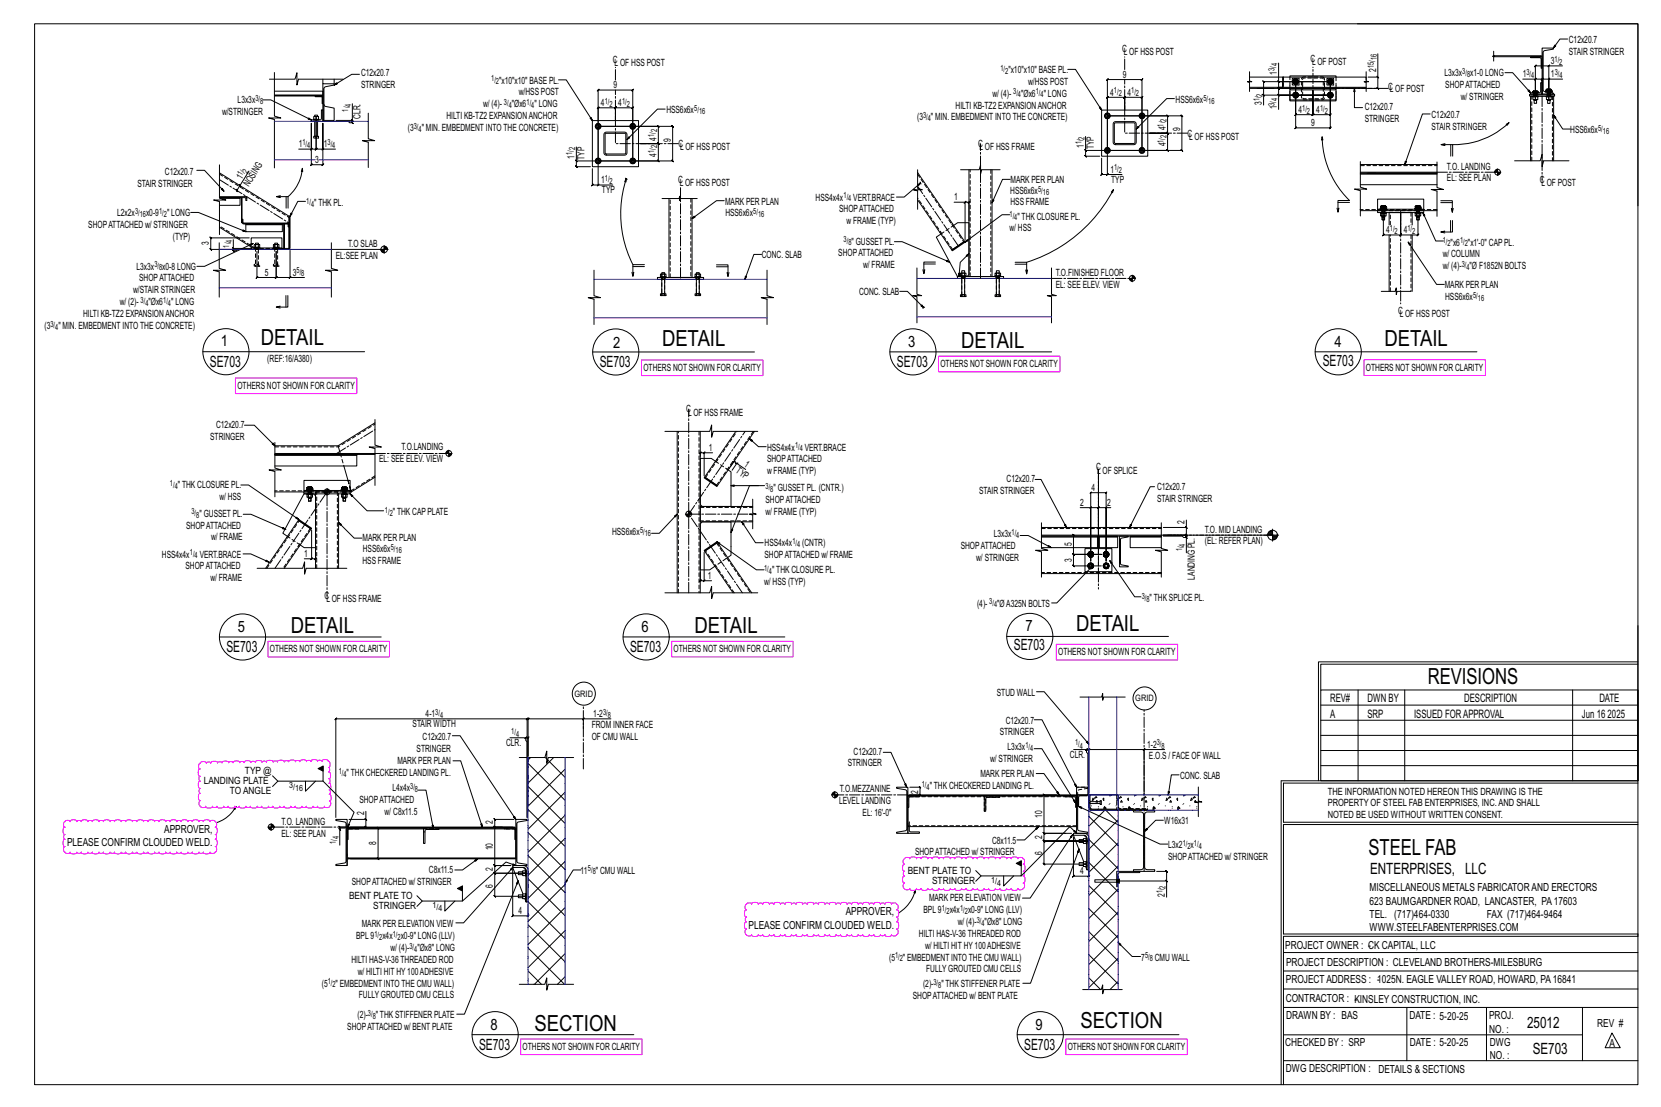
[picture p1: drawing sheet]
<svg xmlns="http://www.w3.org/2000/svg" width="914mm" height="610mm" viewBox="0 0 914 610" stroke-linecap="round" stroke-linejoin="round" font-family="sans-serif">
<defs><g id="words">
<g font-size="12.2">
<text x="144" y="190">DETAIL</text>
<text x="364" y="191">DETAIL</text>
<text x="529" y="191">DETAIL</text>
<text x="762" y="191">DETAIL</text>
<text x="592" y="347">DETAIL</text>
<text x="160" y="348">DETAIL</text>
<text x="382" y="348">DETAIL</text>
<text x="786" y="377">REVISIONS</text>
<text x="753" y="471">STEEL FAB</text>
<text x="294" y="567">SECTION</text>
<text x="595" y="566">SECTION</text>
</g>
<g font-size="8.6">
<text x="122" y="191">1</text>
<text x="338" y="191">2</text>
<text x="500" y="191">3</text>
<text x="735" y="191">4</text>
<text x="116" y="202">SE703</text>
<text x="330" y="202">SE703</text>
<text x="494" y="202">SE703</text>
<text x="728" y="202">SE703</text>
<text x="565" y="348">7</text>
<text x="131" y="348">5</text>
<text x="353" y="348">6</text>
<text x="125" y="359">SE703</text>
<text x="347" y="359">SE703</text>
<text x="558" y="358">SE703</text>
<text x="754" y="481">ENTERPRISES, LLC</text>
<text x="270" y="567">8</text>
<text x="570" y="567">9</text>
<text x="841" y="566">25012</text>
<text x="264" y="578">SE703</text>
<text x="564" y="578">SE703</text>
<text x="844" y="580">SE703</text>
</g>
<g font-size="6.4">
<text x="732" y="386">REV#</text>
<text x="753" y="386">DWN BY</text>
<text x="806" y="386">DESCRIPTION</text>
<text x="880" y="386">DATE</text>
<text x="732" y="395">A</text>
<text x="753" y="395">SRP</text>
<text x="778" y="395">ISSUED FORAPPROVAL</text>
<text x="871" y="395">Jun 16</text>
<text x="885" y="395">2025</text>
</g>
<g font-size="6.1">
<text x="90" y="459">APPROVER,</text>
<text x="37" y="466">PLEASE CONFIRM CLOUDED WELD.</text>
<text x="754" y="491">MISCELLANEOUS METALS FABRICATORAND ERECTORS</text>
<text x="754" y="498">623 BAUMGARDNER ROAD, LANCASTER, PA17603</text>
<text x="466" y="504">APPROVER,</text>
<text x="754" y="505">TEL. (717)464-0330</text>
<text x="819" y="505">FAX (717)464-9464</text>
<text x="412" y="511">PLEASE CONFIRM CLOUDED WELD.</text>
<text x="754" y="513">WWW.STEELFABENTERPRISES.COM</text>
<text x="708" y="523">PROJECT OWNER : -CK CAPITAL, LLC</text>
<text x="708" y="532">PROJECT DESCRIPTION : CLEVELAND BROTHERS-MILESBURG</text>
<text x="708" y="541">PROJECTADDRESS : -1025N. EAGLE VALLEY ROAD, HOWARD, PA16841</text>
<text x="708" y="552">CONTRACTOR : -KINSLEY CONSTRUCTION, INC.</text>
<text x="708" y="561">DRAWN BY : BAS</text>
<text x="776" y="561">DATE : 5-20-25</text>
<text x="820" y="561">PROJ.</text>
<text x="820" y="569">NO. :</text>
<text x="879" y="566">REV #</text>
<text x="708" y="576">CHECKED BY : SRP</text>
<text x="776" y="576">DATE : 5-20-25</text>
<text x="820" y="576">DWG</text>
<text x="886" y="577">A</text>
<text x="820" y="583">NO. :</text>
<text x="708" y="590">DWG DESCRIPTION : DETAILS &amp; SECTIONS</text>
</g>
<g font-size="5.5">
<text x="864" y="24">C12x20.7</text>
<text x="618" y="29">C</text>
<text x="337" y="34">C</text>
<text x="619" y="30">LOF HSS POST</text>
<text x="722" y="34">C</text>
<text x="722" y="36">LOF POST</text>
<text x="854" y="35">3</text>
<text x="864" y="30">STAIR STRINGER</text>
<text x="338" y="36">LOF HSS POST</text>
<text x="555" y="40">&quot;x10&quot;x10&quot; BASE PL.</text>
<text x="703" y="41" transform="rotate(-90 703 41)">1</text>
<text x="758" y="40" transform="rotate(-90 758 40)">2</text>
<text x="199" y="42">C12x20.7</text>
<text x="275" y="46">&quot;x10&quot;x10&quot; BASE PL.</text>
<text x="566" y="47">w/HSS POST</text>
<text x="618" y="43">9</text>
<text x="795" y="42">L3x3x</text>
<text x="809" y="42">x1-0 LONG</text>
<text x="838" y="43">1</text>
<text x="854" y="43">1</text>
<text x="199" y="49">STRINGER</text>
<text x="286" y="53">w/HSS POST</text>
<text x="338" y="49">9</text>
<text x="546" y="53">w/ (4)-</text>
<text x="562" y="53">&quot;Øx6</text>
<text x="575" y="53">&quot; LONG</text>
<text x="611" y="53">4</text>
<text x="621" y="53">4</text>
<text x="764" y="49">CLOF POST</text>
<text x="796" y="49">SHOPATTACHED</text>
<text x="131" y="57">L3x3x</text>
<text x="266" y="59">w/ (4)-</text>
<text x="282" y="59">&quot;Øx6</text>
<text x="294" y="59">&quot; LONG</text>
<text x="331" y="58">4</text>
<text x="340" y="58">4</text>
<text x="526" y="60">HILTI KB-TZ2 EXPANSIONANCHOR</text>
<text x="647" y="57">HSS6x6x</text>
<text x="695" y="58" transform="rotate(-90 695 58)">3</text>
<text x="804" y="55">w/ STRINGER</text>
<text x="122" y="63">w/STRINGER</text>
<text x="199" y="66" transform="rotate(-90 199 66)">CLR.</text>
<text x="246" y="66">HILTI KB-TZ2 EXPANSIONANCHOR</text>
<text x="367" y="62">HSS6x6x</text>
<text x="703" y="60" transform="rotate(-90 703 60)">1</text>
<text x="715" y="62">4</text>
<text x="725" y="62">4</text>
<text x="751" y="61">C12x20.7</text>
<text x="788" y="65">C12x20.7</text>
<text x="505" y="66">(3</text>
<text x="512" y="66">&quot; MIN. EMBEDMENT INTO THE CONCRETE)</text>
<text x="642" y="72" transform="rotate(-90 642 72)">4</text>
<text x="722" y="69">9</text>
<text x="751" y="67">STRINGER</text>
<text x="788" y="71">STAIR STRINGER</text>
<text x="225" y="72">(3</text>
<text x="232" y="72">&quot; MIN. EMBEDMENT INTO THE CONCRETE)</text>
<text x="361" y="78" transform="rotate(-90 361 78)">4</text>
<text x="650" y="72" transform="rotate(-90 650 72)">9</text>
<text x="654" y="75">C</text>
<text x="655" y="77">LOF HSS POST</text>
<text x="864" y="73">HSS6x6x</text>
<text x="164" y="81">1</text>
<text x="178" y="81">1</text>
<text x="369" y="78" transform="rotate(-90 369 78)">9</text>
<text x="373" y="81">C</text>
<text x="374" y="83">LOF HSS POST</text>
<text x="538" y="81">C</text>
<text x="539" y="82">L</text>
<text x="542" y="82">OF HSS FRAME</text>
<text x="597" y="82" transform="rotate(-90 597 82)">1</text>
<text x="602" y="82" transform="rotate(-90 602 82)">TYP</text>
<text x="642" y="81" transform="rotate(-90 642 81)">4</text>
<text x="174" y="90">3</text>
<text x="316" y="87" transform="rotate(-90 316 87)">1</text>
<text x="322" y="88" transform="rotate(-90 322 88)">TYP</text>
<text x="361" y="86" transform="rotate(-90 361 86)">4</text>
<text x="611" y="95">1</text>
<text x="797" y="93">T.O. LANDING</text>
<text x="91" y="97">C12x20.7</text>
<text x="133" y="99" transform="rotate(-58 133 99)">1</text>
<text x="331" y="101">1</text>
<text x="373" y="101">C</text>
<text x="556" y="101">MARK PER PLAN</text>
<text x="612" y="101">TYP</text>
<text x="797" y="100">EL: SEE PLAN</text>
<text x="848" y="101">C</text>
<text x="76" y="103">STAIR STRINGER</text>
<text x="137" y="103" transform="rotate(-58 137 103)">NOSING</text>
<text x="331" y="106">TYP</text>
<text x="374" y="102">LOF HSS POST</text>
<text x="556" y="107">HSS6x6x</text>
<text x="849" y="102">LOF POST</text>
<text x="173" y="113">&quot; THK PL.</text>
<text x="399" y="113">MARK PER PLAN</text>
<text x="449" y="110">HSS4x4x</text>
<text x="470" y="110">VERT.BRACE</text>
<text x="525" y="110">1</text>
<text x="556" y="113">HSS FRAME</text>
<text x="64" y="119">L2x2x</text>
<text x="80" y="119">x0-9</text>
<text x="92" y="119">&quot; LONG</text>
<text x="399" y="119">HSS6x6x</text>
<text x="462" y="117">SHOPATTACHED</text>
<text x="49" y="126">SHOPATTACHED w/ STRINGER</text>
<text x="466" y="124">w FRAME (TYP)</text>
<text x="560" y="121">&quot; THK CLOSURE PL.</text>
<text x="556" y="127">w/ HSS</text>
<text x="763" y="128">4</text>
<text x="773" y="128">4</text>
<text x="95" y="132">(TYP)</text>
<text x="115" y="135" transform="rotate(-90 115 135)">3</text>
<text x="192" y="136">T.O SLAB</text>
<text x="469" y="135">&quot; GUSSET PL.</text>
<text x="799" y="135">&quot;x6</text>
<text x="808" y="135">&quot;x1'-0&quot; CAPPL.</text>
<text x="185" y="142">EL:SEE PLAN</text>
<text x="419" y="142">CONC. SLAB</text>
<text x="461" y="141">SHOPATTACHED</text>
<text x="794" y="142">w/ COLUMN</text>
<text x="75" y="148">L3x3x</text>
<text x="89" y="148">x0-8 LONG</text>
<text x="475" y="148">w/ FRAME</text>
<text x="794" y="148">w/ (4)-</text>
<text x="809" y="148">&quot;Ø F1852N BOLTS</text>
<text x="77" y="155">SHOPATTACHED</text>
<text x="146" y="152">5</text>
<text x="161" y="152">3</text>
<text x="581" y="152">T.O.FINISHED FLOOR</text>
<text x="73" y="162">w/STAIR STRINGER</text>
<text x="581" y="159">EL: SEE ELEV. VIEW</text>
<text x="795" y="159">MARK PER PLAN</text>
<text x="473" y="162">CONC. SLAB</text>
<text x="796" y="165">HSS6x6x</text>
<text x="66" y="168">w/ (2)-</text>
<text x="82" y="168">&quot;Øx6</text>
<text x="94" y="168">&quot; LONG</text>
<text x="770" y="173">C</text>
<text x="46" y="175">HILTI KB-TZ2 EXPANSIONANCHOR</text>
<text x="771" y="174">LOF HSS POST</text>
<text x="24" y="181">(3</text>
<text x="32" y="181">&quot; MIN. EMBEDMENT INTO THE CONCRETE)</text>
<text x="147" y="199">(REF:16/A380)</text>
<text x="518" y="202">OTHERS NOT SHOWN FOR CLARITY</text>
<text x="354" y="204">OTHERS NOT SHOWN FOR CLARITY</text>
<text x="752" y="204">OTHERS NOT SHOWN FOR CLARITY</text>
<text x="131" y="214">OTHERS NOT SHOWN FOR CLARITY</text>
<text x="378" y="227">C</text>
<text x="379" y="229">LOF HSS FRAME</text>
<text x="119" y="236">C12x20.7</text>
<text x="116" y="242">STRINGER</text>
<text x="221" y="248">T.O.LANDING</text>
<text x="390" y="248">1</text>
<text x="422" y="248">HSS4x4x</text>
<text x="443" y="248">VERT.BRACE</text>
<text x="209" y="255">EL: SEE ELEV. VIEW</text>
<text x="409" y="257" transform="rotate(34 409 257)">1</text>
<text x="422" y="255">SHOPATTACHED</text>
<text x="405" y="260" transform="rotate(34 405 260)">TYP</text>
<text x="422" y="261">w FRAME (TYP)</text>
<text x="603" y="259">C</text>
<text x="604" y="261">L</text>
<text x="607" y="261">OF SPLICE</text>
<text x="98" y="269">&quot; THK CLOSURE PL.</text>
<text x="554" y="266">C12x20.7</text>
<text x="637" y="270">C12x20.7</text>
<text x="121" y="276">w/ HSS</text>
<text x="426" y="271">&quot; GUSSET PL. (CNTR.)</text>
<text x="539" y="272">STAIR STRINGER</text>
<text x="601" y="270">4</text>
<text x="421" y="277">SHOPATTACHED</text>
<text x="595" y="279">2</text>
<text x="609" y="279">2</text>
<text x="637" y="276">STAIR STRINGER</text>
<text x="110" y="285">&quot; GUSSET PL.</text>
<text x="216" y="284">&quot; THK CAPPLATE</text>
<text x="421" y="284">w/ FRAME (TYP)</text>
<text x="102" y="291">SHOPATTACHED</text>
<text x="652" y="288" transform="rotate(-90 652 288)">2</text>
<text x="663" y="293">T.O. MID LANDING</text>
<text x="116" y="298">w/ FRAME</text>
<text x="200" y="298">MARK PER PLAN</text>
<text x="337" y="295">HSS6x6x</text>
<text x="547" y="296">L3x3x</text>
<text x="663" y="300">(EL: REFER PLAN)</text>
<text x="200" y="304">HSS6x6x</text>
<text x="421" y="301">HSS4x4x</text>
<text x="442" y="301">(CNTR)</text>
<text x="529" y="302">SHOPATTACHED</text>
<text x="590" y="301" transform="rotate(-90 590 301)">5</text>
<text x="89" y="307">HSS4x4x</text>
<text x="110" y="307">VERT.BRACE</text>
<text x="168" y="307">1</text>
<text x="200" y="311">HSS FRAME</text>
<text x="421" y="307">SHOPATTACHED w/ FRAME</text>
<text x="537" y="309">w/ STRINGER</text>
<text x="590" y="309" transform="rotate(-90 590 309)">3</text>
<text x="102" y="314">SHOPATTACHED</text>
<text x="425" y="316">&quot; THK CLOSURE PL.</text>
<text x="116" y="320">w/ FRAME</text>
<text x="390" y="319">1</text>
<text x="421" y="322">w/ HSS (TYP)</text>
<text x="658" y="319" transform="rotate(-90 658 319)">LANDING PL.</text>
<text x="179" y="330">C</text>
<text x="180" y="332">LOF HSS FRAME</text>
<text x="538" y="334">(4)-</text>
<text x="549" y="334">&quot;ØA325N BOLTS</text>
<text x="633" y="331">&quot; THK SPLICE PL.</text>
<text x="149" y="359">OTHERS NOT SHOWN FOR CLARITY</text>
<text x="371" y="359">OTHERS NOT SHOWN FOR CLARITY</text>
<text x="583" y="361">OTHERS NOT SHOWN FOR CLARITY</text>
<text x="549" y="383">STUD WALL</text>
<text x="234" y="395">4-1</text>
<text x="327" y="395">1-2</text>
<text x="227" y="400">STAIR WIDTH</text>
<text x="326" y="401">FROM INNER FACE</text>
<text x="554" y="398">C12x20.7</text>
<text x="233" y="407">C12x20.7</text>
<text x="326" y="407">OF CMU WALL</text>
<text x="550" y="405">STRINGER</text>
<text x="229" y="414">STRINGER</text>
<text x="279" y="411">CLR.</text>
<text x="555" y="413">L3x3x</text>
<text x="631" y="412">1-2</text>
<text x="470" y="416">C12x20.7</text>
<text x="545" y="420">w/ STRINGER</text>
<text x="589" y="418">CLR.</text>
<text x="633" y="418">E.O.S / FACE OF WALL</text>
<text x="219" y="421">MARK PER PLAN</text>
<text x="467" y="422">STRINGER</text>
<text x="112" y="432">LANDING PLATE</text>
<text x="135" y="426">TYP @</text>
<text x="191" y="428">&quot; THK CHECKERED LANDING PL.</text>
<text x="540" y="428">MARK PER PLAN</text>
<text x="650" y="429">CONC. SLAB</text>
<text x="126" y="437">TO ANGLE</text>
<text x="216" y="436">L4x4x</text>
<text x="462" y="436">T.O.MEZZANINE</text>
<text x="505" y="437" transform="rotate(-90 505 437)">2</text>
<text x="512" y="435">&quot; THK CHECKERED LANDING PL.</text>
<text x="731" y="438">THE INFORMATION NOTED HEREON THIS DRAWING IS THE</text>
<text x="198" y="442">SHOPATTACHED</text>
<text x="462" y="443">LEVELLANDING</text>
<text x="200" y="449" transform="rotate(-90 200 449)">2</text>
<text x="212" y="449">w/ C8x11.5</text>
<text x="475" y="449">EL: 16'-0&quot;</text>
<text x="731" y="444">PROPERTY OF STEEL FAB ENTERPRISES, INC.AND SHALL</text>
<text x="155" y="454">T.O. LANDING</text>
<text x="271" y="454" transform="rotate(-90 271 454)">2</text>
<text x="574" y="450" transform="rotate(-90 574 450)">10</text>
<text x="641" y="454">W16x31</text>
<text x="731" y="451">NOTED BE USED WITHOUT WRITTEN CONSENT.</text>
<text x="155" y="461">EL: SEE PLAN</text>
<text x="207" y="465" transform="rotate(-90 207 465)">8</text>
<text x="546" y="465">C8x11.5</text>
<text x="574" y="462" transform="rotate(-90 574 462)">2</text>
<text x="643" y="467">L3x2</text>
<text x="655" y="467">x</text>
<text x="271" y="468" transform="rotate(-90 271 468)">10</text>
<text x="504" y="471">SHOPATTACHED w/ STRINGER</text>
<text x="574" y="471" transform="rotate(-90 574 471)">6</text>
<text x="643" y="473">SHOPATTACHED w/ STRINGER</text>
<text x="271" y="480" transform="rotate(-90 271 480)">2</text>
<text x="236" y="481">C8x11.5</text>
<text x="320" y="481">11</text>
<text x="328" y="481">&quot; CMU WALL</text>
<text x="500" y="481">BENT PLATE TO</text>
<text x="595" y="482">4</text>
<text x="194" y="487">SHOPATTACHED w/ STRINGER</text>
<text x="271" y="489" transform="rotate(-90 271 489)">6</text>
<text x="513" y="487">STRINGER</text>
<text x="192" y="495">BENT PLATE TO</text>
<text x="511" y="496">MARK PER ELEVATION VIEW</text>
<text x="641" y="494" transform="rotate(-90 641 494)">2</text>
<text x="205" y="501">STRINGER</text>
<text x="285" y="503">4</text>
<text x="508" y="503">BPL9</text>
<text x="523" y="503">x4x</text>
<text x="533" y="503">x0-9&quot; LONG (LLV)</text>
<text x="527" y="509">w/ (4)-</text>
<text x="542" y="509">&quot;Øx8&quot; LONG</text>
<text x="199" y="511">MARK PER ELEVATION VIEW</text>
<text x="506" y="516">HILTI HAS-V-36 THREADED ROD</text>
<text x="196" y="517">BPL9</text>
<text x="211" y="517">x4x</text>
<text x="221" y="517">x0-9&quot; LONG (LLV)</text>
<text x="215" y="524">w/ (4)-</text>
<text x="230" y="524">&quot;Øx8&quot; LONG</text>
<text x="509" y="522">w/ HILTI HIT HY100ADHESIVE</text>
<text x="193" y="530">HILTI HAS-V-36 THREADED ROD</text>
<text x="489" y="529">(5</text>
<text x="497" y="529">&quot; EMBEDMENT INTO THE CMU WALL)</text>
<text x="628" y="529">7</text>
<text x="636" y="529">CMU WALL</text>
<text x="197" y="537">w/ HILTI HIT HY100ADHESIVE</text>
<text x="510" y="536">FULLYGROUTED CMU CELLS</text>
<text x="177" y="543">(5</text>
<text x="185" y="543">&quot; EMBEDMENT INTO THE CMU WALL)</text>
<text x="508" y="544">(2)-</text>
<text x="518" y="544">&quot; THK STIFFENER PLATE</text>
<text x="198" y="550">FULLYGROUTED CMU CELLS</text>
<text x="503" y="550">SHOPATTACHED w/ BENT PLATE</text>
<text x="197" y="561">(2)-</text>
<text x="207" y="561">&quot; THK STIFFENER PLATE</text>
<text x="191" y="567">SHOPATTACHED w/ BENT PLATE</text>
<text x="288" y="578">OTHERS NOT SHOWN FOR CLARITY</text>
<text x="588" y="578">OTHERS NOT SHOWN FOR CLARITY</text>
</g>
<g font-size="4.9">
<text x="316" y="384">GRID</text>
<text x="625" y="386">GRID</text>
</g>
<g font-size="4.7">
<text x="758" y="33" transform="rotate(-90 758 33)">16</text>
<text x="856" y="34">1/</text>
<text x="858" y="36">2</text>
<text x="551" y="39">1/</text>
<text x="553" y="41">2</text>
<text x="702" y="39" transform="rotate(-90 702 39)">3/</text>
<text x="703" y="36" transform="rotate(-90 703 36)">4</text>
<text x="756" y="37" transform="rotate(-90 756 37)">15/</text>
<text x="805" y="41">3/</text>
<text x="840" y="41">3/</text>
<text x="856" y="41">3/</text>
<text x="270" y="45">1/</text>
<text x="273" y="46">2</text>
<text x="808" y="43">8</text>
<text x="843" y="43">4</text>
<text x="858" y="43">4</text>
<text x="558" y="52">3/</text>
<text x="560" y="54">4</text>
<text x="570" y="52">1/</text>
<text x="573" y="54">4</text>
<text x="613" y="51">1/</text>
<text x="616" y="53">2</text>
<text x="623" y="51">1/</text>
<text x="625" y="53">2</text>
<text x="695" y="53" transform="rotate(-90 695 53)">2</text>
<text x="141" y="55">3/</text>
<text x="143" y="57">8</text>
<text x="193" y="59" transform="rotate(-90 193 59)">4</text>
<text x="277" y="58">3/</text>
<text x="280" y="59">4</text>
<text x="290" y="58">1/</text>
<text x="292" y="59">4</text>
<text x="333" y="57">1/</text>
<text x="336" y="59">2</text>
<text x="342" y="57">1/</text>
<text x="345" y="59">2</text>
<text x="663" y="55">5/</text>
<text x="665" y="57">16</text>
<text x="693" y="56" transform="rotate(-90 693 56)">1/</text>
<text x="702" y="58" transform="rotate(-90 702 58)">3/</text>
<text x="703" y="56" transform="rotate(-90 703 56)">4</text>
<text x="192" y="61" transform="rotate(-90 192 61)">1/</text>
<text x="382" y="61">5/</text>
<text x="385" y="63">16</text>
<text x="508" y="65">3/</text>
<text x="717" y="61">1/</text>
<text x="720" y="63">2</text>
<text x="727" y="61">1/</text>
<text x="729" y="63">2</text>
<text x="228" y="71">3/</text>
<text x="511" y="67">4</text>
<text x="641" y="70" transform="rotate(-90 641 70)">1/</text>
<text x="642" y="67" transform="rotate(-90 642 67)">2</text>
<text x="880" y="72">5/</text>
<text x="230" y="73">4</text>
<text x="360" y="75" transform="rotate(-90 360 75)">1/</text>
<text x="362" y="73" transform="rotate(-90 362 73)">2</text>
<text x="597" y="77" transform="rotate(-90 597 77)">2</text>
<text x="642" y="76" transform="rotate(-90 642 76)">2</text>
<text x="882" y="74">16</text>
<text x="167" y="80">1/</text>
<text x="169" y="82">4</text>
<text x="180" y="80">3/</text>
<text x="183" y="82">4</text>
<text x="317" y="83" transform="rotate(-90 317 83)">2</text>
<text x="362" y="82" transform="rotate(-90 362 82)">2</text>
<text x="595" y="80" transform="rotate(-90 595 80)">1/</text>
<text x="641" y="79" transform="rotate(-90 641 79)">1/</text>
<text x="315" y="85" transform="rotate(-90 315 85)">1/</text>
<text x="360" y="84" transform="rotate(-90 360 84)">1/</text>
<text x="136" y="96" transform="rotate(-58 136 96)">2</text>
<text x="613" y="94">1/</text>
<text x="616" y="96">2</text>
<text x="133" y="97" transform="rotate(-58 133 97)">1/</text>
<text x="333" y="100">1/</text>
<text x="336" y="101">2</text>
<text x="572" y="106">5/</text>
<text x="574" y="107">16</text>
<text x="169" y="112">1/</text>
<text x="171" y="114">4</text>
<text x="464" y="109">1/</text>
<text x="467" y="111">4</text>
<text x="74" y="118">3/</text>
<text x="77" y="120">16</text>
<text x="88" y="118">1/</text>
<text x="90" y="120">2</text>
<text x="415" y="118">5/</text>
<text x="417" y="119">16</text>
<text x="556" y="120">1/</text>
<text x="558" y="121">4</text>
<text x="765" y="127">1/</text>
<text x="768" y="129">2</text>
<text x="775" y="127">1/</text>
<text x="777" y="129">2</text>
<text x="126" y="136" transform="rotate(-90 126 136)">1/</text>
<text x="128" y="134" transform="rotate(-90 128 134)">4</text>
<text x="464" y="133">3/</text>
<text x="467" y="135">8</text>
<text x="794" y="134">1/</text>
<text x="797" y="136">2</text>
<text x="804" y="134">1/</text>
<text x="806" y="136">2</text>
<text x="85" y="147">3/</text>
<text x="88" y="149">8</text>
<text x="805" y="147">3/</text>
<text x="807" y="149">4</text>
<text x="163" y="151">5/</text>
<text x="166" y="152">8</text>
<text x="77" y="167">3/</text>
<text x="90" y="167">1/</text>
<text x="811" y="164">5/</text>
<text x="814" y="166">16</text>
<text x="80" y="168">4</text>
<text x="92" y="168">4</text>
<text x="28" y="180">3/</text>
<text x="30" y="182">4</text>
<text x="438" y="247">1/</text>
<text x="440" y="249">4</text>
<text x="94" y="268">1/</text>
<text x="96" y="269">4</text>
<text x="421" y="269">3/</text>
<text x="424" y="271">8</text>
<text x="105" y="283">3/</text>
<text x="108" y="285">8</text>
<text x="212" y="283">1/</text>
<text x="215" y="284">2</text>
<text x="352" y="294">5/</text>
<text x="355" y="295">16</text>
<text x="436" y="300">1/</text>
<text x="557" y="294">1/</text>
<text x="559" y="296">4</text>
<text x="105" y="306">1/</text>
<text x="215" y="303">5/</text>
<text x="218" y="305">16</text>
<text x="439" y="301">4</text>
<text x="651" y="304" transform="rotate(-90 651 304)">1/</text>
<text x="653" y="301" transform="rotate(-90 653 301)">4</text>
<text x="107" y="307">4</text>
<text x="421" y="314">1/</text>
<text x="423" y="316">4</text>
<text x="629" y="330">3/</text>
<text x="545" y="333">3/</text>
<text x="547" y="335">4</text>
<text x="631" y="332">8</text>
<text x="240" y="394">3/</text>
<text x="242" y="395">4</text>
<text x="332" y="394">3/</text>
<text x="335" y="395">8</text>
<text x="281" y="404">1/</text>
<text x="284" y="406">4</text>
<text x="565" y="412">1/</text>
<text x="567" y="414">4</text>
<text x="592" y="411">1/</text>
<text x="594" y="412">4</text>
<text x="637" y="411">3/</text>
<text x="639" y="412">8</text>
<text x="186" y="426">1/</text>
<text x="189" y="428">4</text>
<text x="159" y="434">3/</text>
<text x="162" y="436">16</text>
<text x="226" y="434">3/</text>
<text x="228" y="436">8</text>
<text x="507" y="433">1/</text>
<text x="510" y="435">4</text>
<text x="185" y="465" transform="rotate(-90 185 465)">1/</text>
<text x="186" y="462" transform="rotate(-90 186 462)">4</text>
<text x="651" y="466">1/</text>
<text x="654" y="467">2</text>
<text x="657" y="466">1/</text>
<text x="660" y="467">4</text>
<text x="324" y="480">5/</text>
<text x="326" y="482">8</text>
<text x="546" y="486">1/</text>
<text x="549" y="488">4</text>
<text x="642" y="489" transform="rotate(-90 642 489)">2</text>
<text x="640" y="492" transform="rotate(-90 640 492)">1/</text>
<text x="238" y="500">1/</text>
<text x="241" y="502">4</text>
<text x="518" y="502">1/</text>
<text x="521" y="503">2</text>
<text x="529" y="502">1/</text>
<text x="531" y="503">2</text>
<text x="538" y="508">3/</text>
<text x="540" y="510">4</text>
<text x="206" y="516">1/</text>
<text x="216" y="516">1/</text>
<text x="209" y="518">2</text>
<text x="219" y="518">2</text>
<text x="225" y="522">3/</text>
<text x="228" y="524">4</text>
<text x="493" y="528">1/</text>
<text x="630" y="528">5/</text>
<text x="495" y="529">2</text>
<text x="633" y="529">8</text>
<text x="180" y="542">1/</text>
<text x="183" y="544">2</text>
<text x="514" y="542">3/</text>
<text x="516" y="544">8</text>
<text x="203" y="559">3/</text>
<text x="205" y="561">8</text>
</g>
</g></defs>
<g fill="none" stroke="#000" stroke-width=".55">
<path d="M19 13h883v584h-883zM747 13h155v100M151 40v24l4 1h-7l3 1v26M588 38h4l14 23M688 40v5h1h-2h1v5M704 35v10h25M752 40v5h1h-2h1v5M759 30v12h-6M822 28v3h1h-1M822 31h26h-26M822 31v3M843 31h6v7h-1v-6h-5z"/>
<path d="M849 26h6v1l-5 1v1v21l5 1v1h-6zM853 36l-1 1zM853 36h-8h1l-1 1v-1v17v-9h-7M860 36h-7v17v-9h7M863 21h-4l-4 5M145 55h4l22 11M148 44h14l1-4v7l1-3h25M151 50h27v2M151 52h27v1h-27M174 53h4v4l-1-4zM178 44v2h6M178 46v20v-17l1-1 5-1v-1"/>
<path d="M178 57l1 2 5 1v6h-6M184 44v2M194 57v9h-9M198 41h-4l-10 6M307 44h5l14 22M329 50l1-1-1 1h19l1-1-1 1v39v-30h1l-1 1v-1h-9l-1 1 1-1v7v-7l-1 1 1-1h-10h1l-1 1v-1v30h33h1l-1-1v1v-10l1 1-1-1h-9h9l1 1-1-1v-9h1l-1-1v1h-33h41v-1l1 1h-1v19v-1l1 1h-1h-41zM610 44h-1l1-1v1h19h-1l1-1v1v39v-29v-1l-1 1h1h-10l1-1-1 1v7v-7l1-1-1 1h-9v-1l-1 1h1v29h33l-1-1 1 1v-10v1l-1-1h1h-10h10v1l-1-1h1v-9l-1-1 1 1h-33h41l-1-1 1 1v19l-1-1 1 1h-41zM647 54h-5l-17 17M688 42h18v5M688 49h21M688 48h16M695 52l1 1z"/>
<path d="M696 58v-6h36h-28v8M703 44l1 1zM703 52l1 1zM704 45v4l-1-1 1 1h17h-17l-1-1 1 1v3M710 49h26h-26zM710 49v6h26v-6M710 42h26M710 55v1h26v-1M711 43h4v4h-4zM712 52h.1M712 45h.1M712 44v1"/>
<path d="M712 53l1 1M712 46h1M712 52v1M712 45v1M712 52v-1v1v1M712 45v-1v1v1v-1M713 53v1M713 46h.1M713 51h-1M713 44h-1M713 53l1 1M713 46h1"/>
<path d="M713 45v18v1l1-1h-1h10l-1 1 1-1v-13v13l-1 1 1-1h9v1l1-1h-1v-18v25h1l-1 1v-1h-19h1l-1 1v-1zM713 51v1M713 51h1v1M713 43v1M713 44h1M714 51l1 1v1M714 44l1 1v1M714 51h-1M714 44h-1M714 53v1l-1-1M714 46h-1M714 53h1h-1"/>
<path d="M714 45l1 1h-1M714 52v1M714 45v1M714 51l1 1h-1M714 44h1l-1 1M715 52h.1M715 44v1M730 43h4v4h-4zM731 52h.1M731 45h.1M731 44v1M731 53l1 1"/>
<path d="M731 46h1M731 52v1M731 45v1M731 52v-1v1v1M731 45v-1v1v1v-1M732 53v1M732 46h.1M732 51h-1M732 44h-1M732 53l1 1M732 46h1M732 51v1"/>
<path d="M732 51h1v1M732 43v1M732 44h1M732 45h-36l-1-1 1 1v7M733 51l1 1v1M733 44l1 1v1M733 51h-1M733 44h-1M733 53v1l-1-1M733 46h-1M733 53h1h-1M733 45l1 1h-1"/>
<path d="M733 52v1M733 45v1M733 51l1 1h-1M733 44h1l-1 1M734 52h.1M734 44v1M746 49v10h4M752 44v-2h-46v6M752 48h-48v1h48M758 42l1 1zM759 42v7l-1-1 1 1h-6M828 40h5l10 11"/>
<path d="M842 52h14v1h-14zM843 51h5v-5h1v6h-6zM844 51h.1M844 53v2h1M844 50v1h1M844 50v1M844 55h2M844 51h2M845 50l1 1M845 55v2h1v-2M845 53h-1h1v2h2v-2M845 50l1 1v-1"/>
<path d="M845 44l1-1-1 1zM845 44h4h-1l1-1v1v8v-8h-1l1-1v1h4M846 50l1 1M847 53h-2M847 51h-1M847 51h.1M851 51v-1h3v1h-2M851 50h.1M851 50l1-1v1M851 53v2h2M852 49v1M852 55h1"/>
<path d="M852 51h.1M852 49l1 1M852 55v2h1v-2M852 53h-1h2v2h1v-2M852 49l2 1-1-1M853 44v-1l-1 1zM853 49v1M853 49l1 1M853 55h.1M853 51h.1M854 49v1M854 50h.1"/>
<path d="M854 53h-1M171 66h6v-6h1v7h-7zM173 75h1v1h-1zM173 66v-2h1v2h2h-4h2M173 64v-1h2v1M173 67v8M174 75h1v1h-1M174 64h1v2M175 67v8M193 66l1 1zM194 66v2l-1-1 1 1-2-1h-13M203 62v14l3 1h-6l3 1v14"/>
<path d="M326 66h26v26h-26zM329 68h1l1 2-1 1h-1l-1-1zM333 73h12v12h-12zM333 74h11v11h-11zM348 68h1l1 2-1 1h-1l-1-1zM366 60h-4l-17 17M598 75v8h12v13h8M606 61h26v25h-26zM609 62h1l1 2-1 1h-1l-1-1zM613 67h12v12h-12zM614 68h11v11h-11zM628 62h1l1 2-1 1h-1l-1-1z"/>
<path d="M728 75v2zM728 75a50 50 0 0 0 15 35h-6v7v-2M787 63h-4l-10 28M795 79l-2 1M799 80v6M829 68h2l-1 1zM831 68a43 43 0 0 1-31 12M855 63l5 8h5M108 94h5l10 11M121 91v18l3 1h-6l3 1v18M121 95l38 24v5M137 94l-5 8"/>
<path d="M164 82h7v-14v23l1-1-1 1h7h-1l1-1v1v-23v14h7M166 93l1 1h-1zM166 93a23 23 0 0 1-7 15M171 82h1l-1 1zM171 82h3v1l1-1h-1v-16v16v1l1-1h-1h4M178 82l-1 1zM317 88l1 1zM317 81v8h12v13h8M317 89v3v-1l1 1h-1h8M326 93v9l1-1-1 1h3M329 87h1l1 2-1 1h-1l-1-1zM344 98h1"/>
<path d="M345 98v2h-1zM345 98a62 62 0 0 0 3 48M345 98v1M348 87h1l1 2-1 1h-1l-1-1zM505 93v11l3 1h-5h2v10M505 95l26 38-7 5-19-28M529 93h10l1-2v5v-3h11M533 93v59h13v-59M556 99h-4l-6 13M597 82l1 1zM598 83v3h-1l1 1v-1h7M606 87v9v1l1-1h-1h4"/>
<path d="M609 82h1l1 1-1 1h-1l-1-1zM609 97l1-1zM628 82h1l1 1-1 1h-1l-1-1zM749 89v14l3 1h-6l3 1v14M749 95h42M749 96h42M749 91h42M753 95h38h-42h8M791 89v14l4 1h-7l3 1v14M795 80h-2h7v6M823 95h3M824 93l-1 2"/>
<path d="M824 94l-1 1M824 94v1M824 93v4M825 95h-1M825 95l-1 1M826 95l-2 1M826 95l-1 1M834 89h14l1-4v7l1-3h14M843 89v-36h12v36M105 117h4l26 11M121 108h14l1 1v1h-1v-1h-14h11h-11M132 102v1z"/>
<path d="M132 102l-2 3v-1l1 2v-1M132 109v4h-11M133 109v14zM154 109l-2-1h7v7M154 108h-2M158 108v7M159 119h1v18h-1zM168 111h-4l-4 8M330 101l-1 1zM364 109h10v-1v3l1-2h9M368 109v44h13v-44M399 111h-5l-13 9"/>
<path d="M507 100v1M507 101l-9 8h-4M507 101h.1M525 111h6v21M531 111h2v1l1-1h-1v11M532 111l-1 1zM556 118h-4l-21 15M613 104l-1 2zM613 104a81 81 0 0 1-48 40M736 115l1 2M737 111h6M749 116h9v1h26v-1h7"/>
<path d="M749 102h42M758 115h26v1h-26zM758 115v-5h26v5M760 115h.1M760 117v2h1v-2M761 114l-1 1h1M761 114l-1 1M761 114l-1 1h2M761 114l1 1M761 117h-1h3h-2M761 114l2 1-1-1M761 119h.1"/>
<path d="M762 114l1 1-1-1M762 117v12l-1 1 1-1h9v1l1-1h-1v-12v12v1l1-1h-1h10l-1 1 1-1v-12M762 119h.1M762 114l1 1M762 119v2h-1v-2M762 117v2h-1h1M763 117v2h-1M763 115h.1M779 115h.1M779 117v2h1v-2M779 115h1M780 114l-1 1h1"/>
<path d="M780 114l-1 1M780 114v1h1M780 114l1 1M780 119v2h1v-2M780 117h2M780 117h-1h3M780 114l2 1-1-1M780 119h.1M781 114l1 1v-1M781 119h.1M781 114l1 1M781 117v2h-1h1"/>
<path d="M782 117v2h-1M782 115h.1M783 117l7 16h5M793 111h7v6l-1-2M793 112h7M800 115v2M121 134v14l3 1h-7l4 1v14M121 125l17 11M128 136l1 1zM128 132v5h11M133 121h1v2h24h1v2l-1-2h-24h-1zM135 123l20 1z"/>
<path d="M135 124v4h20v-4M137 131h-21v-1l1 1h-1v6l1 1-1-1h21h-6l-1 1h-2l1 1-1-1v-1M138 137h17h-17zM138 137v-6h17v6M139 134l-26 13h-5M140 136l3 1zM140 136v-1h1v1M141 138v15l1-1-1 1h11l1-1-1 1v-15v15l1-1-1 1h8M142 136v-1h-1v-1h1v1h1v1M150 136l4 1zM151 136v-1v1M153 136v-1h-2v-1h2v1h1v1"/>
<path d="M155 137h1M156 123v14zM159 125v12h-3M160 138v15h8M182 134v14l4 1h-7l3 1v14M182 137h32M210 138h1M210 139h1M211 139h.1M211 135v5M211 137h2M211 136h2"/>
<path d="M211 136h1M492 133h5l26 11M524 138l7-5-7 5zM525 124l2-1h6v28l-1 1h-5l-12-21 3-2M533 140l-4 4-1 8M761 121h1M765 124v-7h12v7M765 129v31M775 133l16 24h4M777 129v31M780 121h1M793 128h2"/>
<path d="M799 121v7M800 121v7h-7l2-1M160 153v-1l-1 1zM327 149v14l4 1h-7l3 1v14M348 150v2M348 147h7M355 146h-7v6l1-2M362 153h25v1h-25zM364 152l3 1zM364 152v-1v1M364 154v8h2v1h1v-1h-1M364 153h2"/>
<path d="M366 151h1v1M366 151v-1h-2v1h2v1M366 154v8M383 152l3 1zM383 152v-1v1M383 154v8h2v1h1v-1h-1v-8M383 153h2M385 152v-1h-2v-1h2v1h1v1M394 146h7v6l-1-2M394 147h7M401 150v2M419 140h-4l-5 14"/>
<path d="M422 149v14l4 1h-7l3 1v14M505 148v14l2 1h-5h3v15M508 149l1 2M509 145h6M515 144h-6v7v-2M527 152h25v1h-25zM529 152h3zM529 152v-2v2M529 153v9h2v1h1v-1h-1v-9M531 152v-2h-2v-1h2l1 3M548 152h3zM548 152v-2h1v2"/>
<path d="M549 153v9h1v1h1v-1h-1M549 152h1M550 150h1v2M550 150v-1h-1v1h1v2M550 153v9M559 144h6v7v-2M559 145h6M566 149l-1 2M579 148v14l2 1h-4h2v15M621 153h4M622 154l1 1M622 153l1 2"/>
<path d="M622 153l1 1M623 153v1M623 152l1 1M623 153h1M623 152l2 1M623 151v4M624 152l1 1M152 169l2 1M157 163v6M158 163v6h-6h2M364 162v1zM364 163h2"/>
<path d="M383 162v1zM383 163h2M495 160h5l9 9M509 169l-1 1M509 169h.1M529 162v1zM529 163h2M548 162h1v1h-1zM549 163h1M760 160h8l1-1v3v-2h8M112 194h89M326 194h89"/>
<path d="M490 194h89M724 194h89M135 234h5l11 11h-1v-1l1 1h35l1 5M206 233l-20 12M206 231v14l4 1h-7l3 1v20M366 238h25l1-4v7l1-3h24M373 238v88M385 238v88M405 238l-17 25 7 4 20-29M151 244v14l4 1h-7l3 1v14M151 250h55M189 257l3 8z"/>
<path d="M196 251v6h-45M206 250h-55h45v1h-45M245 250h4M247 248l-2 1M247 249l-1 1M247 248l-1 2M247 249v1M247 248v4M247 250h.1M248 250h-1M248 250l-1 1M249 250l-2 1"/>
<path d="M388 249l-1 1zM388 249h-3h1l-1 1v-1v2M392 249h-4v13M394 254l-2-2h-7v26l2 1h15v-19l-1-1M405 255h1zM406 255l-2-1h1h-2h1l-2 3M411 259l-5-4-3 4M413 242l5 4h4M133 267h4l28 19M167 270h26v1h-26zM167 270v-5h26v5M169 272h3z"/>
<path d="M169 270h.1M169 272v2h1v-2M169 270l1-1-1 1h1M170 269l-1 1h2M170 269l1 1M170 276h.1M170 269l2 1-1-1M170 274h.1M171 269l1 1-1-1M171 269l1 1M171 274v2h-1v-2M171 276h.1"/>
<path d="M171 272v2h-1h1M171 274h.1M172 272v2h-1M172 270h.1M174 272v41M178 271h4M178 271l2 1M179 271l1 1M180 271h.1M180 270l1 1M180 269l2 2M180 269v4"/>
<path d="M186 272v41M188 270h.1M188 272v2h1v-2M189 269l-1 1h1M189 269l-1 1M189 269l-1 1h2M189 269l1 1M189 276h1M189 272h-1h3h-2M189 269l2 1-1-1M189 274h.1M190 269l1 1v-1"/>
<path d="M190 274h.1M190 269l1 1M190 274v2h-1v-2M190 272v2h-1h1M191 272v2h-1M191 270h.1M193 272l9 9h9M206 263l-13 8v-2v2v1h-26v-1h-16M388 263l7 4v1l-7-5zM402 267h19M414 275v8h2h-3l1 1v7M414 279h-29"/>
<path d="M418 267h-5l-11 26M570 264h3l14 26M595 280h5v29v-38v1l1-1h-1h9v1v-1v38v-29h3M600 280l1-1-1 1zM600 280h5h-1l1-1v10v-9h-1l1-1v1h4M609 280v-1v1zM636 268h-3l-11 23M134 283h4l19 9M158 295l-2-1 11-22h6l1 1v29h-7l-2-2M165 286l7 5h-1l-7-4zM172 292v16h-4M186 288l9 8h4"/>
<path d="M373 283l-10 11h-4M377 283h4M378 283l1 2M378 283l1 1M379 283v1M379 282l1 1M379 282l2 1M379 283h1M379 281v4M385 287h29M395 298l21 16h5M408 287l8 12h4"/>
<path d="M562 295h4l13 7M573 288v14l4 1h-7l3 1v14M573 295h66h-17v1h17M573 295h66M573 290h32v12v-12h34M592 295l-2-1 1 1v10h-1l1 1v-1h15h-15h-1l1 1v-1v7l-1-1 1 1h15M604 296v6h-31M604 295v1h-31M605 295h10v1h-10zM605 296v6h10v-6M616 295h5v1h-4v1v14l4 1h-5zM622 296v6h17"/>
<path d="M639 288v14l4 1h-7l3 1v14M640 295h11l1 1h1v8M653 295l1 1zM653 290l1 1zM653 290v5v-1l1 1h-1h-13h13v-1l1 1h-1v1M653 286v4h-13M697 295h7M698 294h3M698 293h3M699 293h2M699 292h2M701 291v7"/>
<path d="M701 297h1M701 295h2M701 296h2M134 305h4l10 5M142 313h25l1-4v7l1-3h22M146 313l18-26 7 4-15 22M171 308l1-1zM174 303v5v-1l-1 1h1h-2M385 315v5l1-1-1 1h3M388 303l7-5v1l-7 5zM388 304v16h4M401 307l1-1v-19h-15l-2 1v26h6l3-2"/>
<path d="M573 316h32M597 302h15v13h-15zM600 310h1l1 2-1 1h-1l-1-1zM600 304h1l1 1-1 2h-1l-1-2zM602 312l-20 20h-3M605 315v1h34M608 304h2v1v2h-2l-1-2zM608 310h2v2v1h-2l-1-1zM611 309l14 20h3M366 326h25l1-3v7l1-4h24M387 320l1-1zM404 326l-16-22 7-5 19 27"/>
<path d="M121 351h89M343 351h89M554 350h89M902 345v85h-197M727 380h175v50h-175zM748 380v50M773 380v50M866 380v50M902 366h-175v14M902 364h-176v66M321 396l1-1-1 1zM321 396h-30v-1l-1 1h1v20"/>
<path d="M336 396h-15v5M569 396h5l19 38M571 381h4l24 29M595 384h11l1-2v4l1-2h11M727 397h175M727 388h175M249 405h4l31 46M249 419h5l12 36M281 406h8v2l1 1v41v-54l1-1-1 1h-105v-1l-1 1h1v54M286 417h14l1-3v6l1-3h14M289 406v1l1-1zM289 406h2l-1 1 1-1v37"/>
<path d="M292 417l-1 2M300 417l11 11M305 417l-14 14M486 414h4l9 19M569 412h5l18 30M591 413h7v1l1 1v17M598 413l1-1-1 1zM598 413h1l1-1-1 1v24v-24l1-1-1 1h31M630 413v-1l-1 1zM641 413h-11v25M727 413h175M727 405h175"/>
<path d="M153 430l-3 3M168 430v6l6-6M178 422v8h-25l-3-3M178 430l17 17-4 9M230 435h5l4 21M291 433l20 20M291 420l20 21M311 436l-20 21M311 424l-20 20M458 438h3M459 436l-1 1M460 437l-2 1"/>
<path d="M460 437l-1 1M460 436l-2 2M460 436v4M460 438h.1M461 438l-1 1M494 434h6v25h-6v-1l5-1v-21l-1-1-4-1zM500 438h92h-92zM501 434h5v-1l1 1h-1v4v-1l1 1h-6M506 438v1h-5l-1 6M542 438v9h1v-8h7v-1h43v7h-1v-6h-6v-1M550 438h-50v17h93v-10M570 426h5l8 12"/>
<path d="M582 438h-7l-1-1 1 1v21l-1-1 1 1h12M593 434h6v4h-6zM593 438v19l1 1h5v1h-6zM593 438h6h-5v6h-1zM599 434h.1M599 438h1v7l1 1h31h-31l-2-1zM602 440l-1 1zM603 440v-1h1zM608 440v1l-1-1zM611 438h1M615 440h1l-1 1zM616 440l1-1z"/>
<path d="M621 440v1v-1zM625 438h1M629 440l-1 1zM630 440v-1h1zM635 440v1l-1-1zM638 438h1M642 440h1l-1 1zM643 440l1-1zM648 440v1v-1zM649 427h-4l-2 11M652 438h1M656 440l-1 1z"/>
<path d="M657 440l1-1zM660 433v8l2 1h-4h2v8M705 430v167M727 422h175M902 431h-195v22h195M130 444l-1 2v-1zM130 444a18 18 0 0 1-11 9M147 455h4M148 456l1 1M148 455l1 2M149 455v1M149 454l1 1"/>
<path d="M149 455h1M149 454l2 1M149 454v3M150 454l1 1M185 451h6v26h-6v-1l5-1 1-1-1-21-5-1zM187 456l1 1zM190 456h-3v9M191 455h-4l1 1-1-1v2M191 456h6v1h-5v5h-1zM192 455h91v1h-91zM192 456h16v-1l1 1h-1v17v-1l1 1h-1h-15M197 456h36"/>
<path d="M201 451l1 1zM201 447v4h-9M201 451v4l1 1-1-1h-8M233 456h9v1h-8v7h-1zM242 456h42v6h-1v-5h-5v-1M242 456h36M277 455h-5l1 1-1-1v22v-1l1 1h-1h9h-9v-1l1 1h-1v4v-1l1 1h-1h18M283 451h-11l1 1-1-1v4l1 1-1-1h10M284 451h6v1l-5 1v1v21l5 1v1h-6zM291 458l20 21M291 446l20 20M311 449l-20 20"/>
<path d="M500 455v4h6v-1h-5v-3M572 455l-8 8h-4M590 459h-15l-1-1 1 1v4h-1l1 1v-1h24h-24h-1l1 1v-1v13l-1-1 1 1h23M591 460l-24 35h-4M591 459h6l2 1v19h-1v-18l-1-1h-6zM591 460l6 15M593 459l-4-4-27 27M594 444l45 21h4M597 460l1 2M599 450l17 16M600 441v-3h16v8h-15l-1-1v-3M601 444h.1"/>
<path d="M604 441v1h-1zM605 445h.1M605 444h.1M606 441v2zM606 441h-6v1h6M608 446v-1h1l-1 1M608 444v1zM608 446l-9 9M609 446l7 7M611 443h.1M614 444h.1M616 452l-17 16"/>
<path d="M617 441l1 1h-1zM618 445h.1M618 444h.1M621 446l1-1v1M622 444v1h-1zM624 446h12v1h-5l-1 2v28l1 2h5v1h-12v-1h5l1-2v-28l-1-2h-5zM624 443h.1M625 443h.1M628 444h.1M631 441v1h-1zM632 445h.1M632 444h.1"/>
<path d="M635 444l1 1h-1zM635 445h1l-1 1zM638 443h.1M640 452h-4l-6 6M641 444h1M644 441l1 1h-1zM645 445h.1M645 444h.1M649 444v1h-1zM649 445h1l-2 1 1-1M651 443h.1M652 443h.1"/>
<path d="M655 444h.1M658 441v1zM659 445h.1M659 444h.1M902 454h-195v60h195v2h-195v81M191 462v15M192 472h92v1h-92M263 473l-8 6h-5M282 477h7l1 1 1 19h-1l-1-19h-1h-6zM282 479v25v1l1-1h-1h9l-1 1 1-1v-6M282 478l6 14M283 477l-28 31h-4"/>
<path d="M284 477l-5-2-24 21M284 462v10M288 478l2 1v1M289 479l1 3zM289 480h-1v2h1M291 471l20 21M311 462l-20 20M311 474l-20 21M320 479h-4l-5 7M562 474v8h-22l-3-3M591 461v21l-1 1 1-1h8v1l1-1h-1v-15M594 468l-27 73h-4"/>
<path d="M596 462h-2v2h2M596 475h-2v2h2M596 463h2M596 476h2M598 462v3zM598 474v3zM598 462h-2v2h2M598 475h-2v2h2M598 464h.1M598 462h.1M598 477h.1M598 475h.1"/>
<path d="M598 477v2v-2M598 464v11M599 462l17 16M599 475l17 16M615 480h12v1h-11l-1 1v6zM616 477l-17 16M616 464l-17 16M637 480h5v-1l1 1h-1v5M232 496l-2 3M245 496v6l5-6M255 488v8h-23l-2-3M285 485l-29 73h-5"/>
<path d="M288 480h-3v2h3M288 493h-3v1h3M288 481h1M288 494h1M289 492l1 3zM289 492h-1v3h1M290 482h.1M290 480h.1M290 494h.1M290 493h.1M290 494v3l-1-2M290 482v11"/>
<path d="M291 481h-19v-1l1 1h-1v13v-1l1 1h-1h18M291 497l20 20M291 484l20 20M311 487l-20 20M311 500l-20 20M504 490v2h-1zM504 490a21 21 0 0 1-9 13M540 482l-3 3M553 482v6l5-6M599 488l17 16M603 484h12v2h-12zM615 485h1v1h-1v-2h1v1h26v9"/>
<path d="M616 490l-17 16M642 485l1 1zM291 509l20 21M311 512l-20 21M599 500l17 16M599 513l17 16M616 519l7 8h5M616 515l-17 16M616 502l-17 16M291 522l20 20M291 535l7 7M311 525l-17 17"/>
<path d="M311 538l-4 4M599 538l7 7M599 526l17 16M616 528l-17 16M707 535h195M707 525h195M286 542h14l1-4v7l1-3h14M596 545h10l1-3v5l1-2h10M616 540l-5 5M707 555h195M707 545h195M774 555v29"/>
<path d="M818 555v29M871 555v29M260 570h89M560 570h89M707 570h164M887 569l5 8h-8zM707 584h195"/>
<circle cx="329" cy="70" r=".8"/>
<circle cx="329" cy="70" r="1.6"/>
<circle cx="348" cy="70" r=".8"/>
<circle cx="348" cy="70" r="1.6"/>
<circle cx="610" cy="64" r=".8"/>
<circle cx="610" cy="64" r="1.6"/>
<circle cx="629" cy="64" r=".8"/>
<circle cx="629" cy="64" r="1.6"/>
<circle cx="329" cy="89" r=".8"/>
<circle cx="329" cy="89" r="1.6"/>
<circle cx="348" cy="89" r=".8"/>
<circle cx="348" cy="89" r="1.6"/>
<circle cx="610" cy="83" r=".8"/>
<circle cx="610" cy="83" r="1.6"/>
<circle cx="629" cy="83" r=".8"/>
<circle cx="629" cy="83" r="1.6"/>
<circle cx="824" cy="95" r="1.6"/>
<circle cx="211" cy="137" r="1.8"/>
<circle cx="623" cy="153" r="1.6"/>
<circle cx="124" cy="194" r="13"/>
<circle cx="339" cy="194" r="13"/>
<circle cx="503" cy="194" r="13"/>
<circle cx="737" cy="194" r="13"/>
<circle cx="247" cy="250" r="1.6"/>
<circle cx="180" cy="271" r="1.6"/>
<circle cx="379" cy="283" r="1.6"/>
<circle cx="701" cy="295" r="2.7"/>
<circle cx="600" cy="312" r=".8"/>
<circle cx="600" cy="305" r=".7"/>
<circle cx="600" cy="305" r=".8"/>
<circle cx="600" cy="312" r=".7"/>
<circle cx="600" cy="305" r="1.6"/>
<circle cx="600" cy="312" r="1.6"/>
<circle cx="609" cy="305" r=".8"/>
<circle cx="609" cy="312" r=".8"/>
<circle cx="609" cy="305" r="1.6"/>
<circle cx="609" cy="312" r="1.6"/>
<circle cx="133" cy="351" r="13"/>
<circle cx="356" cy="351" r="13"/>
<circle cx="567" cy="350" r="13"/>
<circle cx="321" cy="382" r="6"/>
<circle cx="630" cy="385" r="6"/>
<circle cx="460" cy="438" r="1.6"/>
<circle cx="149" cy="455" r="1.6"/>
<circle cx="273" cy="570" r="13"/>
<circle cx="573" cy="570" r="13"/>
</g>
<g fill="none" stroke="#f0f" stroke-width=".55">
<path d="M353 198h67v9h-67zM517 196h66v9h-66zM751 198h67v9h-67zM130 208h66v9h-66zM148 353h66v9h-66zM370 353h67v9h-67zM581 355h67v8h-67zM110 420l3-1 1 1a1.4 1.4 0 0 1 2 0 2.1 2.1 0 0 1 4 0 1.4 1.4 0 0 1 2 0 2.1 2.1 0 0 1 4 0 1.4 1.4 0 0 1 2 0 2.1 2.1 0 0 1 4 0 1.4 1.4 0 0 1 2 0 2.1 2.1 0 0 1 4 0 1.5 1.5 0 0 1 3 0 2.1 2.1 0 0 1 3 0 1.5 1.5 0 0 1 3 0 2.1 2.1 0 0 1 3 0 1.5 1.5 0 0 1 3 0 2.1 2.1 0 0 1 3 0 1.5 1.5 0 0 1 3 0 2.1 2.1 0 0 1 4 0 1.4 1.4 0 0 1 2 0 2.1 2.1 0 0 1 4-1 1.4 1.4 0 0 1 2 0 2.1 2.1 0 0 1 4 0 1.4 1.4 0 0 1 2 0 2.2 2.2 0 0 1 4 0l1 2-1 1v1l1 1-1 1h1v2v2h-1l1 1-1 1h1v2v2h-1l1 1-1 1 1 1v1v2a2 2 0 0 1-1 3 2 2 0 0 1-2 0 2.1 2.1 0 0 1-4 0 1.5 1.5 0 0 1-3 0 2.1 2.1 0 0 1-3 0 1.5 1.5 0 0 1-3 0 2.1 2.1 0 0 1-3 0 1.5 1.5 0 0 1-3 0 2.1 2.1 0 0 1-4 0 1.4 1.4 0 0 1-2 0 2.1 2.1 0 0 1-4 0 1.4 1.4 0 0 1-2 0 2.1 2.1 0 0 1-4 0 1.4 1.4 0 0 1-2 0 2.1 2.1 0 0 1-4 0 1.5 1.5 0 0 1-3 0 2.1 2.1 0 0 1-3 0 1.5 1.5 0 0 1-3 0 2.1 2.1 0 0 1-3 0 1.5 1.5 0 0 1-3 0 2.1 2.1 0 0 1-4 0 1.4 1.4 0 0 1-2 0 2.1 2.1 0 0 1-4 0 2.1 2.1 0 0 1-3 0 2.1 2.1 0 0 1 0-3 2.3 2.3 0 0 1 0-4 1.5 1.5 0 0 1 0-3 2.3 2.3 0 0 1 0-4 1.5 1.5 0 0 1 0-3 2.3 2.3 0 0 1 0-4 2 2 0 0 1 0-3zM35 453a2 2 0 0 1 4 0 2.1 2.1 0 0 1 3 0 1.5 1.5 0 0 1 3 0 2.1 2.1 0 0 1 3 0 1.5 1.5 0 0 1 3 0 2.1 2.1 0 0 1 4 0 1.4 1.4 0 0 1 2 0 2.1 2.1 0 0 1 4 0 1.4 1.4 0 0 1 2 0 2.1 2.1 0 0 1 4 0 1.4 1.4 0 0 1 2 0 2.1 2.1 0 0 1 4 0 1.4 1.4 0 0 1 2 0 2.1 2.1 0 0 1 4 0 1.4 1.4 0 0 1 2 0 2.1 2.1 0 0 1 4 0 1.5 1.5 0 0 1 3 0 2.1 2.1 0 0 1 3 0 1.5 1.5 0 0 1 3 0 2.1 2.1 0 0 1 3 0 1.5 1.5 0 0 1 3 0 2.1 2.1 0 0 1 3 0 1.5 1.5 0 0 1 3 0 2.1 2.1 0 0 1 4 0 1.4 1.4 0 0 1 2 0 2.1 2.1 0 0 1 4 0 2 2 0 0 1 3 0 2 2 0 0 1-1 3 2.2 2.2 0 0 1 0 4 1.5 1.5 0 0 1 0 2 2.2 2.2 0 0 1 0 4 2 2 0 0 1 1 3 2 2 0 0 1-3 0 2.1 2.1 0 0 1-4 0 1.4 1.4 0 0 1-2 0 2.1 2.1 0 0 1-4 0 1.5 1.5 0 0 1-3 0 2.1 2.1 0 0 1-3 0 1.5 1.5 0 0 1-3 0 2.1 2.1 0 0 1-3 0 1.5 1.5 0 0 1-3 0 2.1 2.1 0 0 1-3 0 1.5 1.5 0 0 1-3 0 2.1 2.1 0 0 1-4 0 1.4 1.4 0 0 1-2 0 2.1 2.1 0 0 1-4 0 1.4 1.4 0 0 1-2 0 2.1 2.1 0 0 1-4 0 1.4 1.4 0 0 1-2 0 2.1 2.1 0 0 1-4 0 1.4 1.4 0 0 1-2 0 2.1 2.1 0 0 1-4 0 1.4 1.4 0 0 1-2 0 2.1 2.1 0 0 1-4 0 1.5 1.5 0 0 1-3 0 2.1 2.1 0 0 1-3 0 1.5 1.5 0 0 1-3 0 2.1 2.1 0 0 1-3 0 2 2 0 0 1-3 0 2 2 0 0 1 0-3 2.2 2.2 0 0 1 0-4 1.5 1.5 0 0 1 0-2 2.2 2.2 0 0 1 0-4l-1-1zM497 473a2 2 0 0 1 4 0 2.1 2.1 0 0 1 4 0 1.4 1.4 0 0 1 2 0 2.1 2.1 0 0 1 4 0 1.4 1.4 0 0 1 2 0 2.1 2.1 0 0 1 4 0 1.4 1.4 0 0 1 2 0 2.1 2.1 0 0 1 4 0 1.5 1.5 0 0 1 3 0 2.1 2.1 0 0 1 3 0 1.5 1.5 0 0 1 3 0 2.1 2.1 0 0 1 4 0 1.4 1.4 0 0 1 2 0 2.1 2.1 0 0 1 4 0 1.4 1.4 0 0 1 2 0 2.1 2.1 0 0 1 4 0 1.4 1.4 0 0 1 2 0 2.1 2.1 0 0 1 4 0 1.5 1.5 0 0 1 3 0 2.1 2.1 0 0 1 3 0 2 2 0 0 1 3 0 2 2 0 0 1 0 3 2.2 2.2 0 0 1 0 4 1.5 1.5 0 0 1 0 2 2.2 2.2 0 0 1 0 4 2 2 0 0 1 0 3 2 2 0 0 1-3 0 2.1 2.1 0 0 1-3 0 1.5 1.5 0 0 1-3 0 2.1 2.1 0 0 1-4 0 1.4 1.4 0 0 1-2 0 2.1 2.1 0 0 1-4 0 1.4 1.4 0 0 1-2 0 2.1 2.1 0 0 1-4 0 1.4 1.4 0 0 1-2 0 2.1 2.1 0 0 1-4 0 1.5 1.5 0 0 1-3 0 2.1 2.1 0 0 1-3 0 1.5 1.5 0 0 1-3 0 2.1 2.1 0 0 1-4 0 1.4 1.4 0 0 1-2 0 2.1 2.1 0 0 1-4 0 1.4 1.4 0 0 1-2 0 2.1 2.1 0 0 1-4 0 1.4 1.4 0 0 1-2 0 2.1 2.1 0 0 1-4 0 2 2 0 0 1-3 0 2 2 0 0 1 0-3 2.2 2.2 0 0 1 0-4 1.5 1.5 0 0 1 0-2 2.2 2.2 0 0 1 0-4l-1-1zM410 498a2 2 0 0 1 4 0 2.1 2.1 0 0 1 3 0 1.5 1.5 0 0 1 3 0 2.1 2.1 0 0 1 4 0 1.4 1.4 0 0 1 2 0 2.1 2.1 0 0 1 4 0 1.4 1.4 0 0 1 2 0 2.1 2.1 0 0 1 4 0 1.4 1.4 0 0 1 2 0 2.1 2.1 0 0 1 4 0 1.4 1.4 0 0 1 2 0 2.1 2.1 0 0 1 4 0 1.4 1.4 0 0 1 2 0 2.1 2.1 0 0 1 4 0 1.5 1.5 0 0 1 3 0 2.1 2.1 0 0 1 3 0 1.5 1.5 0 0 1 3 0 2.1 2.1 0 0 1 3 0 1.5 1.5 0 0 1 3 0 2.1 2.1 0 0 1 3 0 1.5 1.5 0 0 1 3 0 2.1 2.1 0 0 1 4 0 1.4 1.4 0 0 1 2 0 2.1 2.1 0 0 1 4 0 1.4 1.4 0 0 1 2 0 2.1 2.1 0 0 1 4 0 2 2 0 0 1 3 0 2 2 0 0 1 0 3 2.2 2.2 0 0 1 0 4 1.5 1.5 0 0 1 0 3 2.2 2.2 0 0 1 0 4 2 2 0 0 1 0 2 2 2 0 0 1-3 1 2.1 2.1 0 0 1-4 0 1.4 1.4 0 0 1-2 0 2.1 2.1 0 0 1-4 0 1.4 1.4 0 0 1-2 0 2.1 2.1 0 0 1-4 0 1.5 1.5 0 0 1-3 0 2.1 2.1 0 0 1-3 0 1.5 1.5 0 0 1-3 0 2.1 2.1 0 0 1-3 0 1.5 1.5 0 0 1-3 0 2.1 2.1 0 0 1-3 0 1.5 1.5 0 0 1-3 0 2.1 2.1 0 0 1-4 0 1.4 1.4 0 0 1-2 0 2.1 2.1 0 0 1-4 0 1.4 1.4 0 0 1-2 0 2.1 2.1 0 0 1-4 0 1.4 1.4 0 0 1-2 0 2.1 2.1 0 0 1-4 0 1.4 1.4 0 0 1-2 0 2.1 2.1 0 0 1-4 0 1.4 1.4 0 0 1-2 0 2.1 2.1 0 0 1-4 0 1.5 1.5 0 0 1-3 0 2.1 2.1 0 0 1-3 0 2 2 0 0 1-3-1 2 2 0 0 1 0-2 2.2 2.2 0 0 1 0-4 1.5 1.5 0 0 1 0-3 2.2 2.2 0 0 1 0-4l-1-1zM287 572h66v9h-66z"/>
<path d="M587 572h67v9h-67z"/>
</g>
<g fill="none" stroke="#00f" stroke-width=".55">
<path d="M151 67h52M151 88h23M176 88h27M121 137h61M121 159h61M327 154h95M505 153h74M327 175h95M505 174h74M599 384v54h16v-54M291 417v125M311 417v125"/>
<path d="M660 438h-44v8h44M599 446h17M599 545v-107h17v107"/>
</g>
<g fill="none" stroke="#000" stroke-width=".55" stroke-dasharray="2 1.4">
<path d="M704 49h3l-1-7M704 48h2M706 47v-5M710 49v-2M710 47v-5M710 55v-5M712 52h.1M712 45h.1M712 53v-1M712 46v-1M712 44v1M712 53h.1"/>
<path d="M712 51v1M713 53v1M713 52v-1M713 46h.1M713 44h.1M713 51a1.6 1.6 0 0 0-1 1 1.6 1.6 0 0 0 1 2M713 54h1M713 51h1M713 44l-1 1 1 1M713 46h1M713 44h1M713 51l-1 1 1 2"/>
<path d="M713 51h.1M713 44v-1M713 52h-1l1 1M713 53l1 1M713 53h1M713 52h1M713 46l1-1M713 44l1 1M714 52a.7 .7 0 0 0-1 0 .7 .7 0 0 0 1 1M714 53v-1M714 52h.1M714 44a.7 .7 0 0 0-1 1 .7 .7 0 0 0 1 1"/>
<path d="M714 46v-1M714 44v1M714 51l1 1M714 44l1 1M714 54l1-2M714 46l1-1M714 45h.1M714 53h.1M714 52v-1M714 46h.1M714 44h.1M714 53h1"/>
<path d="M714 52h1M714 45l1 1M714 45l1-1M716 50l1-7M717 43l11-1M717 47l1 7h10M728 42l1 2v3M728 54v-11h-10l-1 4M729 47v7l-1 1h-11l-1-1v-4M731 52h.1M731 45h.1M731 53v-1"/>
<path d="M731 46v-1M731 44v1M731 53h.1M731 51v1M732 53v1M732 52v-1M732 46h.1M732 44h.1M732 51a1.6 1.6 0 0 0-1 1 1.6 1.6 0 0 0 1 2M732 54h1M732 51h1M732 44l-1 1 1 1"/>
<path d="M732 46h1M732 44h1M732 51l-1 1 1 2M732 51h.1M732 44v-1M732 52v1M732 53l1 1M732 53h1M732 52h1M732 44v1v1M732 46l1-1M732 44l1 1"/>
<path d="M733 52a.7 .7 0 0 0-1 0 .7 .7 0 0 0 1 1M733 53v-1M733 52h.1M733 44a.7 .7 0 0 0-1 1 .7 .7 0 0 0 1 1M733 46v-1M733 44v1M733 51l1 1M733 44l1 1M733 54l1-2M733 46l1-1M733 45h.1M733 53h.1"/>
<path d="M733 52v-1M733 46h.1M733 44h.1M733 53h1M733 52h1M733 45l1 1M733 45l1-1M736 47v2M736 42v5M736 50v3M736 53v2M844 51h.1"/>
<path d="M844 53h1M844 50v1M844 51h1M844 52v-1M844 53v-1M844 52h1M844 55h1v-2h2M845 55h1M845 52l-1-1M845 52l-1 1M845 52h.1M845 51h-1l1-1"/>
<path d="M845 51h.1M845 52v-1M845 52h-1M845 53h.1M845 52v1zM845 51v1M845 51h1M845 52v1M846 51h.1M846 51v1M846 52v1M846 52h.1"/>
<path d="M846 50v1l-1-1M846 51v-1M846 52v-1M846 52v1h-2v-2h1M846 52v-1h-1v-1M846 53h.1M846 52h-1M846 50l1 1M846 51h1M851 51v-1h3v1M851 50h.1M851 50h1"/>
<path d="M851 53h2M852 49l-1 1h1M852 51h-1M852 51v-1h2l-1-1M852 53v-1M852 52h.1M852 52v-1M852 55h1v-2h1M852 51h1M852 55h1M852 52v1M852 51l1 1z"/>
<path d="M852 53h.1M852 52l1 1zM853 51h1v1M853 52v1M853 50h-1v-1M853 55h.1M853 52h.1M853 49v1v-1M853 50h1M853 51v1M853 51v2h-1v-2M853 53h.1"/>
<path d="M854 52h-1M854 49v1M854 50h.1M854 51h-1v-1h-1v-1M855 53v36M173 66h1M173 75h1v1M173 66h2M173 64h1v2h1M174 75h1M174 64h1M329 68h1l1 2-1 1h-1l-1-1z"/>
<path d="M348 68h1l1 2-1 1h-1l-1-1zM609 62h1l1 2-1 1h-1l-1-1zM614 80v-1M628 62h1l1 2-1 1h-1l-1-1zM121 96l38 24M329 87h1l1 2-1 1h-1l-1-1zM334 85h.1M348 87h1l1 2-1 1h-1l-1-1zM505 96l26 37M545 93v59M609 82h1l1 1-1 1h-1l-1-1zM628 82h1l1 1-1 1h-1l-1-1z"/>
<path d="M749 91h42M825 95h.1M843 89v-36M380 109v44M760 117h1v2M760 115h.1M760 114h.1M760 114h1zM761 114l-1 1M761 113l-1 1zM761 115h.1M761 116v-1"/>
<path d="M761 117h.1M761 116h.1M761 119h1M761 115v-1M761 114h1M761 117h1v2M761 117v-1M761 115h-1l1-1M761 119h.1M761 114h1zM761 115h1M761 116l1 1z"/>
<path d="M762 115v1zM762 116v-1M762 115h.1M762 116v1M762 115h-2v-1h3M762 114h-1h-1l1-1v1l1-1M762 119h.1M762 115h1M762 114h1M762 113v1zM762 114h.1M762 113l1 1"/>
<path d="M762 115h-1M762 117h.1M762 116h.1M762 114v1v-1M762 115h1l-1-1M762 119v2M762 114h1zM762 113l1 1zM762 117h1M762 116v1h-1v-2h1M762 116v-1l-1-1M762 115v-1"/>
<path d="M762 115v1M762 114l1 1M763 115h.1M763 115v-1M763 114h.1M777 117v7M779 117h1v2M779 115h.1M779 114h.1M780 114h.1M780 114v1M780 113l-1 1z"/>
<path d="M780 115h.1M780 116v-1M780 117h.1M780 116h.1M780 119h1M780 115v-1M780 114h1M780 117h1v2M780 113v1zM780 117v-1M780 119h.1M780 114h1z"/>
<path d="M780 115h1M780 116l1 1zM781 115v1zM781 116v-1M781 115h.1M781 116v1M781 115h-2v-1h3M781 114h-1h-1l1-1v1l1-1M781 119h.1M781 115h1M781 114h1M781 113v1z"/>
<path d="M781 114h.1M781 113l1 1M781 115h-1M781 117h.1M781 116h.1M781 114v1v-1M781 115h1l-1-1M781 119v2M781 114h1zM781 113l1 1zM781 117h1M781 116v1h-1v-2h1"/>
<path d="M781 116v-1l-1-1M781 115v-1M781 115v1M782 114v1M782 113v1zM782 115h.1M782 115v-1M782 114h.1M784 116h-26M791 115h-42M139 136h-1M140 136h1v-1"/>
<path d="M141 137h.1M141 137h1v9h-1zM141 135h1M141 137l-20-13M141 136h1v-1M141 137h1zM142 137h.1M142 136h1M151 136v-1M151 137h.1M151 137h2v9h-2zM151 135h2"/>
<path d="M151 136h2v-1M152 137h.1M152 137h1M153 137h.1M153 137h-1M153 136h1M155 137l-16-1M156 137h.1M159 124v1M517 128h1M518 129l7-5M524 124v-1"/>
<path d="M524 137l-19-28M761 121v-2M765 124v-7M777 129v31M780 121v-2M140 146h1v1h-1zM141 146h1v1h-1zM142 146h1v1h-1zM151 146v1zM151 146h2v1h-2zM153 146h1v1h-1zM364 152v-1"/>
<path d="M364 153h.1M364 154v-1M364 151h2M364 152h2v-1M364 153h1v1h-1zM364 154l1-1M364 153h2v1M365 153v1M365 153h1v1h-1M366 153l-1 1M366 152h1M366 154v8h-2v-9"/>
<path d="M366 153v1M369 153v-44M383 152v-1M383 153h.1M383 154v-1M383 153h2v9h-2zM383 151h2M383 152h2v-1M383 153h1v1h-1zM384 154v-1M384 154h-1M384 153v1"/>
<path d="M385 153v1M385 152h1M385 154h.1M529 152v-2M529 152h1M529 153v-1M529 150h2M529 152h2v-2M530 153l-1-1M530 152h1v1M530 153v-1M530 152h.1"/>
<path d="M530 153h-1M530 152v1v-1M530 152h1M531 152l-1 1M531 152h.1M531 152v1M531 152h1M531 153v9h-2l1-10M534 152v-59M548 152h1v-2M548 152h1M548 153v-1"/>
<path d="M549 152h1v10h-1zM549 150h1M549 152h1v-2M549 153l-1-1M549 153v-1M549 153h-1M549 152v1v-1M549 152h1M550 152l-1 1M550 152h.1M550 152v1M550 152h1"/>
<path d="M550 153h.1M364 162h2M364 163v-1M366 163v-1M383 162h2M383 163v-1M385 163v-1M529 162h2M529 163v-1M531 163v-1M549 162h1M549 163v-1"/>
<path d="M550 163v-1M765 160v-31M385 238v88M415 238l-21 29M151 246h35l20-12M187 250l2 7M394 254l6 4M394 253h1M400 258l1 1M401 258h.1M169 272h1v2M169 270h.1"/>
<path d="M169 269h.1M169 269h1zM170 269l-1 1M170 268l-1 1zM170 270h.1M170 271v-1M170 272h.1M170 271h.1M170 271h-3M170 274h1M170 270v-1h1M170 272h1v2"/>
<path d="M170 276v-2M170 272v-1M170 270h-1l1-1M170 276h1M170 274h.1M170 269h1zM170 270h1M170 271l1 1zM171 271v-1M171 271l-1-1M171 270h.1M171 271v1"/>
<path d="M171 270h-2v-1h3M171 269h-1h-1v-1h1v1l1-1M171 274h.1M171 270h1M171 269h1M171 268v1zM171 269h.1M171 268l1 1M171 270v1M171 270h-1M171 272h.1M171 271h.1"/>
<path d="M171 269v1v-1M171 270h1l-1-1M171 274v2M171 269h1zM171 268l1 1zM171 272h1M171 271v1h-1v-2h1M171 271v-1l-1-1M171 270v-1M171 269l1 1M172 270h.1M172 270v-1"/>
<path d="M172 269h.1M174 272v-1M174 271h12v1M186 271v42M188 272h1v2M188 270h.1M188 269h.1M188 269h1zM189 269l-1 1M189 268l-1 1zM189 270h.1M189 271v-1"/>
<path d="M189 272h.1M189 271h.1M189 274h1M189 270v-1h1M189 272h1v2M189 276v-2M189 272v-1M189 270h-1l1-1M189 274h.1M189 269h1zM189 270h1M189 271l1 1z"/>
<path d="M190 271v-1M190 271l-1-1M190 270h.1M190 271v1M190 270h-2v-1h3M190 269h-1h-1l1-1v1l1-1M190 274h.1M190 270h1M190 269h1M190 268v1zM190 269h.1M190 268l1 1"/>
<path d="M190 270v1M190 270h-1M190 272h.1M190 271h.1M190 269v1v-1M190 270h1l-1-1M190 274v2M190 269h1zM190 268l1 1zM190 272h1M190 271v1h-1v-2h1M190 271v-1l-1-1"/>
<path d="M190 270v-1M191 269v1M191 268v1zM191 270h.1M191 270v-1M191 269h.1M192 265l1 4zM193 271h-23M193 270h-42M206 262l-13 8M385 279h29M388 263l18-25"/>
<path d="M158 296h.1M171 291l-15 22M394 299l19 27M414 287h-29M573 291h66M147 313l18-26M165 301h-1M165 300l-7-5M174 313v-42M395 313h-1M400 308l-6 4M401 307l-1 1"/>
<path d="M401 308v1M599 312h.1M599 305v1zM599 305h.1M599 311h.1M599 306h.1M599 312h1zM599 305l1 1zM599 313h.1M599 304h.1M600 311l-1 1zM600 312h.1"/>
<path d="M600 305h-1zM600 306h.1M600 310l-1 2v-1l1 2M600 310h.1M600 304l-1 1 1 2M600 304h.1M600 311h.1M600 305h.1M600 313h.1M600 313h1M600 307h.1M600 307h1"/>
<path d="M600 310v1zM600 306v1zM600 311v1M600 313h1zM600 312h1M600 311h1M600 311h1zM600 310h1zM600 310h1M600 304v1v1M600 306h1zM600 306h1"/>
<path d="M600 304l1 1M600 304h1zM600 304h1M601 313h.1M601 311h.1M601 306v1zM601 306h.1M601 304h.1M601 310v1zM601 307h.1M601 313h1M601 307l1-1"/>
<path d="M601 312v-1M601 306v-1M601 312h.1M601 305h.1M601 310h.1M601 310l1 1M601 304l1 1M601 311v1zM601 312h1zM601 305v1zM601 305h1zM602 313v-2"/>
<path d="M602 306v-1M602 312v1zM602 306h.1M605 315v-3M605 312v-10v3M607 305l1 1zM607 305h1zM607 312h1zM608 306h.1M608 305h.1M608 312h.1M608 311h.1"/>
<path d="M608 305v1zM608 304h.1M608 313h.1M608 311v1zM608 304l-1 1h1v2M608 307h.1M608 307h2M608 304h2M608 310l-1 2 1-1v2M608 313h2M608 310h.1M608 310h2"/>
<path d="M608 304h1zM608 310l1 1zM609 306l-1 1zM609 306h.1M609 304h.1M609 313h-1zM609 313h.1M609 311h.1M609 307h.1M609 306v1zM609 310v1zM610 307h.1"/>
<path d="M610 307v-1M610 304h.1M609 310h.1M610 313h.1M610 310h.1M610 310v1M610 306h.1M610 305h.1M610 312h.1M610 311h.1M610 311v1zM610 305v1z"/>
<path d="M610 306v-1M610 304v1zM610 304v1M610 313v-1M610 311v1M610 312v1zM639 315h-66M373 326v-88M404 326l-16-23M500 439v-1h6M586 438h7v1M593 438v-4h6"/>
<path d="M599 434l-5 1-1 3M197 456h-6h6M233 456h9M234 458h-1M242 456h-9M278 456h6h-6M284 456v6M500 445v-6h93v6M500 455v-2h1v2M542 440v-2h8v1h-7v1M542 440h1v7h-1zM593 455h-93"/>
<path d="M600 442h.1M616 444l1 1 15 1M632 446h-17v-8h1M191 462v-6M191 472v-2M192 473h-1M192 472h-1M596 464v-2M596 463h2v1M596 477v-2M596 476h2v1M598 463v-1"/>
<path d="M598 476v-1M598 464v-2M598 477v-2M288 482v-2M288 481h1v1M288 494v-1M288 494h1v1M289 481v-1M289 494v-2M290 482v-2M290 494v-1M615 485h.1"/>
<path d="M615 485v-1M615 484h.1M615 486h.1M615 486v-1M615 484v2zM615 485h1M615 484v1M615 485v1"/>
<circle cx="713" cy="45" r=".9"/>
<circle cx="713" cy="52" r=".9"/>
<circle cx="732" cy="45" r=".9"/>
<circle cx="732" cy="52" r=".9"/>
<circle cx="329" cy="70" r="1"/>
<circle cx="348" cy="70" r="1"/>
<circle cx="610" cy="64" r="1"/>
<circle cx="629" cy="64" r="1"/>
<circle cx="329" cy="89" r="1"/>
<circle cx="348" cy="89" r="1"/>
<circle cx="610" cy="83" r="1"/>
<circle cx="629" cy="83" r="1"/>
<circle cx="600" cy="312" r=".9"/>
<circle cx="600" cy="305" r=".9"/>
<circle cx="609" cy="312" r=".9"/>
<circle cx="609" cy="305" r=".9"/>
</g>
<g fill="none" stroke="#000" stroke-width=".55" stroke-dasharray="5.8 1 1 1">
<path d="M619 38v-7M339 44v-7M764 49h-41v-12M849 53v46M373 79h-34v-29M654 73h-35v-29M121 99l38 24M791 95h33M135 108h1v1M375 103v51M771 116v51M158 123h1v1"/>
<path d="M528 136l-23-33M540 153v-74M579 153h44M185 250l21-13M206 250h41M379 283l31-45M605 290v-31v65M639 295h62M643 295h61M151 313l29-42v57M379 326v-101M409 326l-30-43h35"/>
<path d="M321 423v-35M500 438h-40M192 455h-43M630 480v-89"/>
</g>
<path d="M175 423l3-1v3zM559 475l3-1v3zM252 489l3-1v3z" fill="#000" stroke="#000" stroke-width=".55"/>
<path d="M291 417h20v125h-20zM600 438h60v8h-28h-30l-2-1zM599 446h17v99h-17z" fill="none" stroke="#000" stroke-width=".55" stroke-dasharray="0 1"/>
<use href="#words"/>
</svg>
